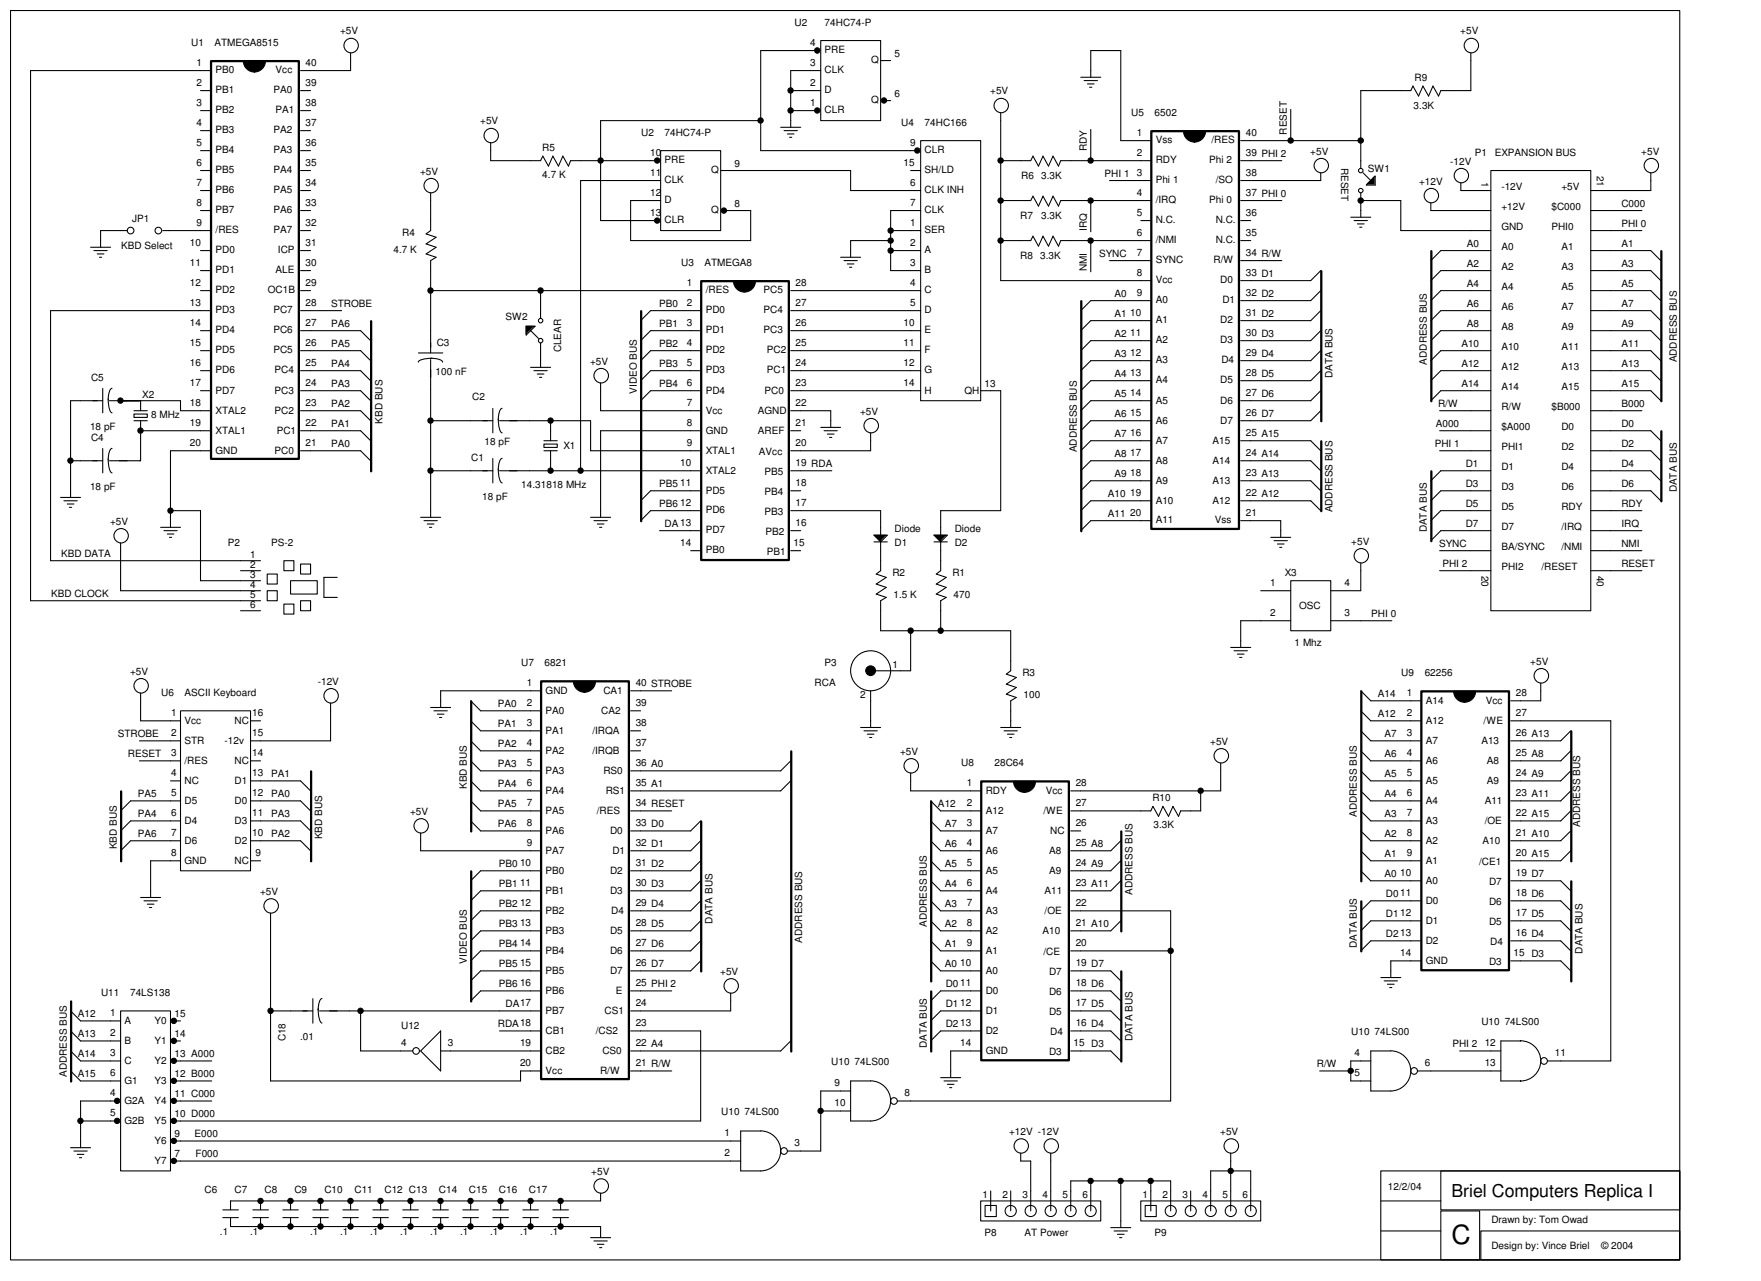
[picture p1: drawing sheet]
<svg xmlns="http://www.w3.org/2000/svg" width="559mm" height="406mm" viewBox="0 0 559 406" stroke-linecap="round" stroke-linejoin="round" font-family="sans-serif">
<defs><g id="words">
<text font-size="8.5" x="460.5" y="394.6">C</text>
<text font-size="5.6" x="460.5" y="379.8">Briel Computers Replica I</text>
<g font-size="3.2">
<text x="107.9" y="10.9">+5V</text>
<text x="252.1" y="8.1">U2</text>
<text x="261.7" y="8.1">74HC74-P</text>
<text x="463.4" y="10.9">+5V</text>
<text x="60.7" y="14.5">U1</text>
<text x="68.1" y="14.5">ATMEGA8515</text>
<text x="257.1" y="14.5">4</text>
<text x="261.7" y="16.9">PRE</text>
<text x="283.9" y="18">5</text>
<text x="62.4" y="20.8">1</text>
<text x="68.4" y="23.3">PB0</text>
<text x="87.5" y="23.3">Vcc</text>
<text x="97" y="20.8">40</text>
<text x="257.1" y="20.8">3</text>
<text x="261.7" y="23.3">CLK</text>
<text x="276.5" y="20.1">Q</text>
<text x="62.4" y="27.1">2</text>
<text x="68.4" y="29.6">PB1</text>
<text x="86.7" y="29.6">PA0</text>
<text x="97" y="27.1">39</text>
<text x="257.1" y="27.1">2</text>
<text x="261.7" y="29.6">D</text>
<text x="314.2" y="30">+5V</text>
<text x="448.9" y="25.7">R9</text>
<text x="62.4" y="33.5">3</text>
<text x="68.4" y="36">PB2</text>
<text x="87.5" y="36">PA1</text>
<text x="97" y="33.5">38</text>
<text x="257.1" y="33.5">1</text>
<text x="261.7" y="36">CLR</text>
<text x="276.5" y="32.8">Q</text>
<text x="283.9" y="30.7">6</text>
<text x="448.6" y="34.5">3.3K</text>
<text x="62.4" y="39.8">4</text>
<text x="97" y="39.8">37</text>
<text x="152.4" y="39.5">+5V</text>
<text x="286" y="39.8">U4</text>
<text x="293.4" y="39.8">74HC166</text>
<text x="359" y="36.7">U5</text>
<text x="366.4" y="36.7">6502</text>
<text x="62.4" y="46.2">5</text>
<text x="68.4" y="42.3">PB3</text>
<text x="86.7" y="42.3">PA2</text>
<text x="97" y="46.2">36</text>
<text x="172.1" y="48">R5</text>
<text x="203.5" y="43">U2</text>
<text x="210.9" y="43">74HC74-P</text>
<text x="288.8" y="46.2">9</text>
<text x="344.9" y="48" transform="rotate(-90 344.9 48)">RDY</text>
<text x="360.8" y="43">1</text>
<text x="366.7" y="45.5">Vss</text>
<text x="384.4" y="45.5">/RES</text>
<text x="395.3" y="43">40</text>
<text x="408.3" y="42.7" transform="rotate(-90 408.3 42.7)">RESET</text>
<text x="62.4" y="52.5">6</text>
<text x="68.4" y="48.7">PB4</text>
<text x="86.7" y="48.7">PA3</text>
<text x="97" y="52.5">35</text>
<text x="206.3" y="49.4">10</text>
<text x="210.9" y="51.9">PRE</text>
<text x="233.1" y="52.9">9</text>
<text x="286.7" y="52.5">15</text>
<text x="293.4" y="48.7">CLR</text>
<text x="360.8" y="49.4">2</text>
<text x="366.7" y="51.9">RDY</text>
<text x="383.7" y="51.9">Phi 2</text>
<text x="395.3" y="49.4">39 PHI 2</text>
<text x="415.8" y="49">+5V</text>
<text x="425.6" y="53.3" transform="rotate(90 425.6 53.3)">RESET</text>
<text x="460.2" y="52.2">-12V</text>
<text x="468" y="49.4">P1</text>
<text x="474.3" y="49.4">EXPANSION BUS</text>
<text x="520.8" y="49">+5V</text>
<text x="62.4" y="58.9">7</text>
<text x="68.4" y="55">PB5</text>
<text x="86.7" y="55">PA4</text>
<text x="97" y="58.9">34</text>
<text x="133.3" y="55.4">+5V</text>
<text x="172.1" y="56.4">4.7 K</text>
<text x="206.3" y="55.7">11</text>
<text x="210.9" y="58.2">CLK</text>
<text x="225.7" y="55">Q</text>
<text x="288.8" y="58.9">6</text>
<text x="293.4" y="55">SH/LD</text>
<text x="324.1" y="56.8">R6</text>
<text x="330.4" y="56.8">3.3K</text>
<text x="350.5" y="56.1">PHI 1</text>
<text x="360.8" y="55.7">3</text>
<text x="366.7" y="58.2">Phi 1</text>
<text x="385.8" y="58.2">/SO</text>
<text x="395.3" y="55.7">38</text>
<text x="434.1" y="54.7">SW1</text>
<text x="450.3" y="58.5">+12V</text>
<text x="470.1" y="57.8" transform="rotate(90 470.1 57.8)">1</text>
<text x="506.7" y="55.7" transform="rotate(90 506.7 55.7)">21</text>
<text x="62.4" y="65.2">8</text>
<text x="68.4" y="61.3">PB6</text>
<text x="86.7" y="61.3">PA5</text>
<text x="97" y="65.2">33</text>
<text x="206.3" y="62.1">12</text>
<text x="210.9" y="64.5">D</text>
<text x="233.1" y="65.6">8</text>
<text x="288.8" y="65.2">7</text>
<text x="293.4" y="61.3">CLK INH</text>
<text x="360.8" y="62.1">4</text>
<text x="366.7" y="64.5">/IRQ</text>
<text x="383.7" y="64.5">Phi 0</text>
<text x="395.3" y="62.1">37 PHI 0</text>
<text x="476.4" y="60.3">-12V</text>
<text x="495.5" y="60.3">+5V</text>
<text x="514.5" y="65.6">C000</text>
<text x="42" y="70.5">JP1</text>
<text x="62.4" y="71.6">9</text>
<text x="68.4" y="67.7">PB7</text>
<text x="86.7" y="67.7">PA6</text>
<text x="97" y="71.6">32</text>
<text x="206.3" y="68.4">13</text>
<text x="210.9" y="70.9">CLR</text>
<text x="225.7" y="67.7">Q</text>
<text x="288.8" y="71.6">1</text>
<text x="293.4" y="67.7">CLK</text>
<text x="323.7" y="69.5">R7</text>
<text x="330.4" y="69.5">3.3K</text>
<text x="360.8" y="68.4">5</text>
<text x="366.7" y="70.9">N.C.</text>
<text x="385.8" y="70.9">N.C.</text>
<text x="395.3" y="68.4">36</text>
<text x="476.4" y="66.6">+12V</text>
<text x="492.3" y="66.6">$C000</text>
<text x="514.5" y="71.9">PHI 0</text>
<text x="60.3" y="77.9">10</text>
<text x="68.4" y="74">/RES</text>
<text x="86.7" y="74">PA7</text>
<text x="97" y="77.9">31</text>
<text x="127.6" y="74.8">R4</text>
<text x="288.8" y="77.9">2</text>
<text x="293.4" y="74">SER</text>
<text x="344.9" y="73.4" transform="rotate(-90 344.9 73.4)">IRQ</text>
<text x="360.8" y="74.8">6</text>
<text x="366.7" y="77.2">/NMI</text>
<text x="385.8" y="77.2">N.C.</text>
<text x="395.3" y="74.8">35</text>
<text x="476.4" y="73">GND</text>
<text x="492.3" y="73">PHI0</text>
<text x="38.4" y="79">KBD Select</text>
<text x="68.4" y="80.4">PD0</text>
<text x="88.2" y="80.4">ICP</text>
<text x="124.8" y="80.4">4.7 K</text>
<text x="293.4" y="80.4">A</text>
<text x="323.7" y="82.2">R8</text>
<text x="330.1" y="82.2">3.3K</text>
<text x="348.7" y="81.4">SYNC</text>
<text x="360.8" y="81.1">7</text>
<text x="366.7" y="83.6">SYNC</text>
<text x="385.1" y="83.6">R/W</text>
<text x="395.3" y="81.1">34 R/W</text>
<text x="465.5" y="78.3">A0</text>
<text x="476.4" y="79.3">A0</text>
<text x="495.5" y="79.3">A1</text>
<text x="514.5" y="78.3">A1</text>
<text x="60.3" y="84.3">11</text>
<text x="68.4" y="86.7">PD1</text>
<text x="87.5" y="86.7">ALE</text>
<text x="97" y="84.3">30</text>
<text x="216.2" y="84.3">U3</text>
<text x="223.6" y="84.3">ATMEGA8</text>
<text x="288.8" y="84.3">3</text>
<text x="293.4" y="86.7">B</text>
<text x="344.9" y="86.1" transform="rotate(-90 344.9 86.1)">NMI</text>
<text x="360.8" y="87.5">8</text>
<text x="366.7" y="89.9">Vcc</text>
<text x="387.2" y="89.9">D0</text>
<text x="395.3" y="87.5">33 D1</text>
<text x="465.5" y="84.6">A2</text>
<text x="476.4" y="85.7">A2</text>
<text x="495.5" y="85.7">A3</text>
<text x="514.5" y="84.6">A3</text>
<text x="60.3" y="90.6">12</text>
<text x="68.4" y="93.1">PD2</text>
<text x="85" y="93.1">OC1B</text>
<text x="97" y="90.6">29</text>
<text x="217.9" y="90.6">1</text>
<text x="223.9" y="93.1">/RES</text>
<text x="242.3" y="93.1">PC5</text>
<text x="252.5" y="90.6">28</text>
<text x="288.8" y="90.6">4</text>
<text x="293.4" y="93.1">C</text>
<text x="353.7" y="94.1">A0</text>
<text x="360.8" y="93.8">9</text>
<text x="395.3" y="93.8">32 D2</text>
<text x="465.5" y="91">A4</text>
<text x="476.4" y="92">A4</text>
<text x="495.5" y="92">A5</text>
<text x="514.5" y="91">A5</text>
<text x="60.3" y="97">13</text>
<text x="68.4" y="99.4">PD3</text>
<text x="86.7" y="99.4">PC7</text>
<text x="97" y="97">28</text>
<text x="105.1" y="97.3">STROBE</text>
<text x="160.4" y="101.6">SW2</text>
<text x="209.1" y="97.3">PB0</text>
<text x="217.9" y="97">2</text>
<text x="223.9" y="99.4">PD0</text>
<text x="242.3" y="99.4">PC4</text>
<text x="252.5" y="97">27</text>
<text x="288.8" y="97">5</text>
<text x="293.4" y="99.4">D</text>
<text x="353.7" y="100.5">A1</text>
<text x="358.6" y="100.2">10</text>
<text x="366.7" y="96.3">A0</text>
<text x="387.9" y="96.3">D1</text>
<text x="395.3" y="100.2">31 D2</text>
<text x="465.5" y="97.3">A6</text>
<text x="476.4" y="98.4">A6</text>
<text x="495.5" y="98.4">A7</text>
<text x="514.5" y="97.3">A7</text>
<text x="60.3" y="103.3">14</text>
<text x="68.4" y="105.8">PD4</text>
<text x="86.7" y="105.8">PC6</text>
<text x="97" y="103.3">27</text>
<text x="105.1" y="103.7">PA6</text>
<text x="209.1" y="103.7">PB1</text>
<text x="217.9" y="103.3">3</text>
<text x="223.9" y="105.8">PD1</text>
<text x="242.3" y="105.8">PC3</text>
<text x="252.5" y="103.3">26</text>
<text x="286.7" y="103.3">10</text>
<text x="293.4" y="105.8">E</text>
<text x="353.7" y="106.8">A2</text>
<text x="358.6" y="106.5">11</text>
<text x="366.7" y="102.6">A1</text>
<text x="387.2" y="102.6">D2</text>
<text x="395.3" y="106.5">30 D3</text>
<text x="465.5" y="103.7">A8</text>
<text x="476.4" y="104.7">A8</text>
<text x="495.5" y="104.7">A9</text>
<text x="514.5" y="103.7">A9</text>
<text x="60.3" y="109.7">15</text>
<text x="68.4" y="112.1">PD5</text>
<text x="86.7" y="112.1">PC5</text>
<text x="97" y="109.7">26</text>
<text x="105.1" y="110">PA5</text>
<text x="138.6" y="109.7">C3</text>
<text x="178.1" y="111.8" transform="rotate(-90 178.1 111.8)">CLEAR</text>
<text x="209.1" y="110">PB2</text>
<text x="217.9" y="109.7">4</text>
<text x="223.9" y="112.1">PD2</text>
<text x="243.3" y="112.1">PC2</text>
<text x="252.5" y="109.7">25</text>
<text x="286.7" y="109.7">11</text>
<text x="293.4" y="112.1">F</text>
<text x="353.7" y="113.2">A3</text>
<text x="358.6" y="112.9">12</text>
<text x="366.7" y="109">A2</text>
<text x="387.2" y="109">D3</text>
<text x="395.3" y="112.9">29 D4</text>
<text x="463.7" y="110">A10</text>
<text x="476.4" y="111.1">A10</text>
<text x="495.5" y="111.1">A11</text>
<text x="514.5" y="110">A11</text>
<text x="60.3" y="116">16</text>
<text x="68.4" y="118.5">PD6</text>
<text x="87.1" y="118.5">PC4</text>
<text x="97" y="116">25</text>
<text x="105.1" y="116.4">PA4</text>
<text x="138.2" y="118.8">100 nF</text>
<text x="187.2" y="115.7">+5V</text>
<text x="209.1" y="116.4">PB3</text>
<text x="217.9" y="116">5</text>
<text x="223.9" y="118.5">PD3</text>
<text x="243.3" y="118.5">PC1</text>
<text x="252.5" y="116">24</text>
<text x="286.7" y="116">12</text>
<text x="293.4" y="118.5">G</text>
<text x="353.7" y="119.5">A4</text>
<text x="358.6" y="119.2">13</text>
<text x="366.7" y="115.3">A3</text>
<text x="387.6" y="115.3">D4</text>
<text x="395.3" y="119.2">28 D5</text>
<text x="422.8" y="119.9" transform="rotate(-90 422.8 119.9)">DATA BUS</text>
<text x="452.8" y="115.7" transform="rotate(-90 452.8 115.7)">ADDRESS BUS</text>
<text x="463.7" y="116.4">A12</text>
<text x="476.4" y="117.4">A12</text>
<text x="495.5" y="117.4">A13</text>
<text x="514.5" y="116.4">A13</text>
<text x="532.1" y="115" transform="rotate(-90 532.1 115)">ADDRESS BUS</text>
<text x="28.9" y="120.9">C5</text>
<text x="60.3" y="122.4">17</text>
<text x="68.4" y="124.8">PD7</text>
<text x="87.1" y="124.8">PC3</text>
<text x="97" y="122.4">24</text>
<text x="105.1" y="122.7">PA3</text>
<text x="202.1" y="124.8" transform="rotate(-90 202.1 124.8)">VIDEO BUS</text>
<text x="209.1" y="122.7">PB4</text>
<text x="217.9" y="122.4">6</text>
<text x="223.9" y="124.8">PD4</text>
<text x="242.6" y="124.8">PC0</text>
<text x="252.5" y="122.4">23</text>
<text x="286.7" y="122.4">14</text>
<text x="293.4" y="124.8">H</text>
<text x="306.1" y="124.8">QH</text>
<text x="312.4" y="122.7">13</text>
<text x="353.7" y="125.9">A5</text>
<text x="358.6" y="125.6">14</text>
<text x="366.7" y="121.7">A4</text>
<text x="387.2" y="121.7">D5</text>
<text x="395.3" y="125.6">27 D6</text>
<text x="463.7" y="122.7">A14</text>
<text x="476.4" y="123.8">A14</text>
<text x="495.5" y="123.8">A15</text>
<text x="514.5" y="122.7">A15</text>
<text x="45.1" y="126.2">X2</text>
<text x="60.3" y="128.7">18</text>
<text x="68.4" y="131.2">XTAL2</text>
<text x="87.1" y="131.2">PC2</text>
<text x="97" y="128.7">23</text>
<text x="105.1" y="129.1">PA2</text>
<text x="149.9" y="127">C2</text>
<text x="217.9" y="128.7">7</text>
<text x="223.9" y="131.2">Vcc</text>
<text x="240.5" y="131.2">AGND</text>
<text x="252.5" y="128.7">22</text>
<text x="272.9" y="131.5">+5V</text>
<text x="358.6" y="131.9">15</text>
<text x="366.7" y="128">A5</text>
<text x="387.2" y="128">D6</text>
<text x="395.3" y="131.9">26 D7</text>
<text x="456.3" y="129.1">R/W</text>
<text x="476.4" y="130.1">R/W</text>
<text x="492.3" y="130.1">$B000</text>
<text x="514.5" y="129.1">B000</text>
<text x="28.6" y="136.5">18 pF</text>
<text x="48" y="132.6">8 MHz</text>
<text x="60.3" y="135">19</text>
<text x="68.4" y="137.5">XTAL1</text>
<text x="87.8" y="137.5">PC1</text>
<text x="97" y="135">22</text>
<text x="105.1" y="135.4">PA1</text>
<text x="121.3" y="134.4" transform="rotate(-90 121.3 134.4)">KBD BUS</text>
<text x="217.9" y="135">8</text>
<text x="223.9" y="137.5">GND</text>
<text x="240.5" y="137.5">AREF</text>
<text x="252.5" y="135">21</text>
<text x="353.7" y="132.2">A6</text>
<text x="366.7" y="134.4">A6</text>
<text x="387.2" y="134.4">D7</text>
<text x="455.6" y="135.4">A000</text>
<text x="476.4" y="136.5">$A000</text>
<text x="495.5" y="136.5">D0</text>
<text x="514.5" y="135.4">D0</text>
<text x="28.9" y="140">C4</text>
<text x="60.3" y="141.4">20</text>
<text x="68.4" y="143.9">GND</text>
<text x="87.1" y="143.9">PC0</text>
<text x="97" y="141.4">21</text>
<text x="105.1" y="141.8">PA0</text>
<text x="153.8" y="141.1">18 pF</text>
<text x="178.8" y="142.5">X1</text>
<text x="217.9" y="141.4">9</text>
<text x="223.9" y="143.9">XTAL1</text>
<text x="252.5" y="141.4">20</text>
<text x="341.7" y="143.5" transform="rotate(-90 341.7 143.5)">ADDRESS BUS</text>
<text x="353.7" y="138.6">A7</text>
<text x="358.6" y="138.2">16</text>
<text x="366.7" y="140.7">A7</text>
<text x="384.7" y="140.7">A15</text>
<text x="395.3" y="138.2">25 A15</text>
<text x="455.2" y="141.8">PHI 1</text>
<text x="476.4" y="142.8">PHI1</text>
<text x="495.5" y="142.8">D2</text>
<text x="514.5" y="141.8">D2</text>
<text x="149.5" y="146.3">C1</text>
<text x="215.8" y="147.7">10</text>
<text x="240.8" y="144.2">AVcc</text>
<text x="252.5" y="147.7">19 RDA</text>
<text x="353.7" y="144.9">A8</text>
<text x="358.6" y="144.6">17</text>
<text x="366.7" y="147.1">A8</text>
<text x="384.7" y="147.1">A14</text>
<text x="395.3" y="144.6">24 A14</text>
<text x="465.1" y="148.1">D1</text>
<text x="476.4" y="149.2">D1</text>
<text x="495.5" y="149.2">D4</text>
<text x="514.5" y="148.1">D4</text>
<text x="28.6" y="155.5">18 pF</text>
<text x="165.4" y="154.8">14.31818 MHz</text>
<text x="209.1" y="154.5">PB5</text>
<text x="215.8" y="154.1">11</text>
<text x="223.9" y="150.2">XTAL2</text>
<text x="242.6" y="150.6">PB5</text>
<text x="252.5" y="154.1">18</text>
<text x="353.7" y="151.3">A9</text>
<text x="358.6" y="150.9">18</text>
<text x="366.7" y="153.4">A9</text>
<text x="384.7" y="153.4">A13</text>
<text x="395.3" y="150.9">23 A13</text>
<text x="465.1" y="154.5">D3</text>
<text x="476.4" y="155.5">D3</text>
<text x="495.5" y="155.5">D6</text>
<text x="514.5" y="154.5">D6</text>
<text x="153" y="158.7">18 pF</text>
<text x="209.1" y="160.8">PB6</text>
<text x="215.8" y="160.4">12</text>
<text x="223.9" y="156.6">PD5</text>
<text x="242.6" y="156.9">PB4</text>
<text x="252.5" y="160.4">17</text>
<text x="351.6" y="157.6">A10</text>
<text x="358.6" y="157.3">19</text>
<text x="366.7" y="159.8">A10</text>
<text x="384.7" y="159.8">A12</text>
<text x="395.3" y="157.3">22 A12</text>
<text x="465.1" y="160.8">D5</text>
<text x="476.4" y="161.9">D5</text>
<text x="495.5" y="161.9">RDY</text>
<text x="514.5" y="160.8">RDY</text>
<text x="532.1" y="156.2" transform="rotate(-90 532.1 156.2)">DATA BUS</text>
<text x="34.9" y="166.4">+5V</text>
<text x="210.9" y="167.1">DA 13</text>
<text x="223.9" y="162.9">PD6</text>
<text x="242.6" y="163.3">PB3</text>
<text x="252.5" y="166.8">16</text>
<text x="351.6" y="164">A11</text>
<text x="358.6" y="163.6">20</text>
<text x="366.7" y="166.1">A11</text>
<text x="385.4" y="166.1">Vss</text>
<text x="395.3" y="163.6">21</text>
<text x="422.8" y="162.6" transform="rotate(-90 422.8 162.6)">ADDRESS BUS</text>
<text x="465.1" y="167.1">D7</text>
<text x="514.5" y="167.1">IRQ</text>
<text x="72.3" y="173.1">P2</text>
<text x="86.1" y="173.1">PS-2</text>
<text x="215.8" y="173.1">14</text>
<text x="223.9" y="169.2">PD7</text>
<text x="242.9" y="169.6">PB2</text>
<text x="251.8" y="173.1">15</text>
<text x="283.9" y="168.9">Diode</text>
<text x="283.9" y="173.1">D1</text>
<text x="302.9" y="168.9">Diode</text>
<text x="302.9" y="173.1">D2</text>
<text x="428.8" y="172.8">+5V</text>
<text x="452.8" y="168.9" transform="rotate(-90 452.8 168.9)">DATA BUS</text>
<text x="456.6" y="173.5">SYNC</text>
<text x="476.4" y="168.2">D7</text>
<text x="495.5" y="168.2">/IRQ</text>
<text x="514.5" y="173.5">NMI</text>
<text x="19.4" y="176.7">KBD DATA</text>
<text x="79.3" y="177">1</text>
<text x="223.9" y="175.6">PB0</text>
<text x="243.3" y="176">PB1</text>
<text x="457.7" y="179.8">PHI 2</text>
<text x="476.4" y="174.5">BA/SYNC</text>
<text x="495.5" y="174.5">/NMI</text>
<text x="514.5" y="179.8">RESET</text>
<text x="79.3" y="180.2">2</text>
<text x="79.3" y="183.4">3</text>
<text x="283.2" y="182.7">R2</text>
<text x="302.2" y="182.7">R1</text>
<text x="403.1" y="185.8">1</text>
<text x="407.7" y="182.7">X3</text>
<text x="426.7" y="185.8">4</text>
<text x="470.1" y="182.7" transform="rotate(90 470.1 182.7)">20</text>
<text x="476.4" y="180.9">PHI2</text>
<text x="489.1" y="180.9">/RESET</text>
<text x="506.7" y="182.7" transform="rotate(90 506.7 182.7)">40</text>
<text x="16.2" y="189.4">KBD CLOCK</text>
<text x="79.3" y="186.6">4</text>
<text x="79.3" y="189.7">5</text>
<text x="283.5" y="189.7">1.5 K</text>
<text x="302.6" y="189.7">470</text>
<text x="79.3" y="192.9">6</text>
<text x="403.1" y="195.4">2</text>
<text x="412.2" y="193.3">OSC</text>
<text x="426.7" y="195.4">3</text>
<text x="435.1" y="195.7">PHI 0</text>
<text x="410.8" y="204.9">1 Mhz</text>
<text x="41.3" y="214">+5V</text>
<text x="165.4" y="211.2">U7</text>
<text x="172.8" y="211.2">6821</text>
<text x="261.7" y="211.2">P3</text>
<text x="283.2" y="211.9">1</text>
<text x="324.4" y="214.4">R3</text>
<text x="444.7" y="214.4">U9</text>
<text x="452.1" y="214.4">62256</text>
<text x="485.6" y="210.9">+5V</text>
<text x="51.1" y="220.8">U6</text>
<text x="58.5" y="220.8">ASCII Keyboard</text>
<text x="100.8" y="217.2">-12V</text>
<text x="167.1" y="217.6">1</text>
<text x="173.1" y="220">GND</text>
<text x="191.5" y="220">CA1</text>
<text x="201.7" y="217.6">40 STROBE</text>
<text x="258.5" y="217.6">RCA</text>
<text x="272.9" y="221.4">2</text>
<text x="324.8" y="221.4">100</text>
<text x="437.3" y="221.1">A14</text>
<text x="446.4" y="220.8">1</text>
<text x="481" y="220.8">28</text>
<text x="54.3" y="227.1">1</text>
<text x="80.1" y="227.1">16</text>
<text x="158" y="224.3">PA0</text>
<text x="167.1" y="223.9">2</text>
<text x="173.1" y="226.4">PA0</text>
<text x="190.8" y="226.4">CA2</text>
<text x="201.7" y="223.9">39</text>
<text x="437.3" y="227.5">A12</text>
<text x="446.4" y="227.1">2</text>
<text x="452.4" y="223.2">A14</text>
<text x="471.5" y="223.2">Vcc</text>
<text x="481" y="227.1">27</text>
<text x="37.4" y="233.8">STROBE</text>
<text x="54.3" y="233.4">2</text>
<text x="58.5" y="229.6">Vcc</text>
<text x="74.4" y="229.6">NC</text>
<text x="80.1" y="233.4">15</text>
<text x="158" y="230.6">PA1</text>
<text x="167.1" y="230.3">3</text>
<text x="173.1" y="232.7">PA1</text>
<text x="188" y="232.7">/IRQA</text>
<text x="201.7" y="230.3">38</text>
<text x="439.4" y="233.8">A7</text>
<text x="446.4" y="233.4">3</text>
<text x="452.4" y="229.6">A12</text>
<text x="470.8" y="229.6">/WE</text>
<text x="481" y="233.4">26 A13</text>
<text x="54.3" y="239.8">3</text>
<text x="58.5" y="235.9">STR</text>
<text x="71.2" y="235.9">-12v</text>
<text x="80.1" y="239.8">14</text>
<text x="158" y="237">PA2</text>
<text x="167.1" y="236.6">4</text>
<text x="173.1" y="239.1">PA2</text>
<text x="188" y="239.1">/IRQB</text>
<text x="201.7" y="236.6">37</text>
<text x="285.6" y="239.4">+5V</text>
<text x="384" y="236.3">+5V</text>
<text x="446.4" y="239.8">4</text>
<text x="452.4" y="235.9">A7</text>
<text x="470.1" y="235.9">A13</text>
<text x="481" y="239.8">25 A8</text>
<text x="40.6" y="240.2">RESET</text>
<text x="58.5" y="242.3">/RES</text>
<text x="74.4" y="242.3">NC</text>
<text x="158" y="243.3">PA3</text>
<text x="167.1" y="243">5</text>
<text x="173.1" y="245.4">PA3</text>
<text x="191.5" y="245.4">RS0</text>
<text x="201.7" y="243">36 A0</text>
<text x="305" y="243">U8</text>
<text x="315.6" y="243">28C64</text>
<text x="439.4" y="240.2">A6</text>
<text x="452.4" y="242.3">A6</text>
<text x="471.8" y="242.3">A8</text>
<text x="54.3" y="246.1">4</text>
<text x="58.5" y="248.6">NC</text>
<text x="74.4" y="248.6">D1</text>
<text x="80.1" y="246.1">13</text>
<text x="86.1" y="246.5">PA1</text>
<text x="148.1" y="250.4" transform="rotate(-90 148.1 250.4)">KBD BUS</text>
<text x="158" y="249.7">PA4</text>
<text x="167.1" y="249.3">6</text>
<text x="173.1" y="251.8">PA4</text>
<text x="192.2" y="251.8">RS1</text>
<text x="201.7" y="249.3">35 A1</text>
<text x="306.8" y="249.3">1</text>
<text x="312.8" y="251.8">RDY</text>
<text x="331.8" y="251.8">Vcc</text>
<text x="341.3" y="249.3">28</text>
<text x="439.4" y="246.5">A5</text>
<text x="446.4" y="246.1">5</text>
<text x="452.4" y="248.6">A5</text>
<text x="471.8" y="248.6">A9</text>
<text x="481" y="246.1">24 A9</text>
<text x="43.7" y="252.9">PA5</text>
<text x="54.3" y="252.5">5</text>
<text x="58.5" y="255">D5</text>
<text x="74.4" y="255">D0</text>
<text x="80.1" y="252.5">12</text>
<text x="86.1" y="252.9">PA0</text>
<text x="158" y="256">PA5</text>
<text x="167.1" y="255.7">7</text>
<text x="201.7" y="255.7">34 RESET</text>
<text x="297.6" y="256">A12</text>
<text x="306.8" y="255.7">2</text>
<text x="341.3" y="255.7">27</text>
<text x="365.7" y="254.3">R10</text>
<text x="439.4" y="252.9">A4</text>
<text x="446.4" y="252.5">6</text>
<text x="452.4" y="255">A4</text>
<text x="471.1" y="255">A11</text>
<text x="481" y="252.5">23 A11</text>
<text x="43.7" y="259.2">PA4</text>
<text x="54.3" y="258.8">6</text>
<text x="58.5" y="261.3">D4</text>
<text x="74.4" y="261.3">D3</text>
<text x="80.1" y="258.8">11</text>
<text x="86.1" y="259.2">PA3</text>
<text x="130.1" y="258.5">+5V</text>
<text x="158" y="262.4">PA6</text>
<text x="167.1" y="262">8</text>
<text x="173.1" y="258.1">PA5</text>
<text x="189.4" y="258.1">/RES</text>
<text x="201.7" y="262">33 D0</text>
<text x="299.8" y="262.4">A7</text>
<text x="306.8" y="262">3</text>
<text x="312.8" y="258.2">A12</text>
<text x="331.1" y="258.2">/WE</text>
<text x="341.3" y="262">26</text>
<text x="366.1" y="262.7">3.3K</text>
<text x="430.6" y="259.2" transform="rotate(-90 430.6 259.2)">ADDRESS BUS</text>
<text x="439.4" y="259.2">A3</text>
<text x="446.4" y="258.8">7</text>
<text x="452.4" y="261.3">A3</text>
<text x="471.1" y="261.3">/OE</text>
<text x="481" y="258.8">22 A15</text>
<text x="501.4" y="262.4" transform="rotate(-90 501.4 262.4)">ADDRESS BUS</text>
<text x="37" y="269.4" transform="rotate(-90 37 269.4)">KBD BUS</text>
<text x="43.7" y="265.6">PA6</text>
<text x="54.3" y="265.2">7</text>
<text x="58.5" y="267.7">D6</text>
<text x="74.4" y="267.7">D2</text>
<text x="80.1" y="265.2">10</text>
<text x="86.1" y="265.6">PA2</text>
<text x="102.3" y="266.2" transform="rotate(-90 102.3 266.2)">KBD BUS</text>
<text x="167.1" y="268.4">9</text>
<text x="173.1" y="264.5">PA6</text>
<text x="193.6" y="264.5">D0</text>
<text x="201.7" y="268.4">32 D1</text>
<text x="299.8" y="268.7">A6</text>
<text x="306.8" y="268.4">4</text>
<text x="312.8" y="264.5">A7</text>
<text x="333.2" y="264.5">NC</text>
<text x="341.3" y="268.4">25 A8</text>
<text x="439.4" y="265.6">A2</text>
<text x="446.4" y="265.2">8</text>
<text x="452.4" y="267.7">A2</text>
<text x="470.4" y="267.7">A10</text>
<text x="481" y="265.2">21 A10</text>
<text x="54.3" y="271.5">8</text>
<text x="58.5" y="274">GND</text>
<text x="74.4" y="274">NC</text>
<text x="81.1" y="271.5">9</text>
<text x="158.3" y="275">PB0</text>
<text x="165" y="274.7">10</text>
<text x="173.1" y="270.8">PA7</text>
<text x="194.3" y="270.8">D1</text>
<text x="201.7" y="274.7">31 D2</text>
<text x="299.8" y="275">A5</text>
<text x="306.8" y="274.7">5</text>
<text x="312.8" y="270.8">A6</text>
<text x="332.9" y="270.8">A8</text>
<text x="341.3" y="274.7">24 A9</text>
<text x="439.4" y="271.9">A1</text>
<text x="446.4" y="271.5">9</text>
<text x="452.4" y="274">A1</text>
<text x="469.3" y="274.4">/CE1</text>
<text x="481" y="271.5">20 A15</text>
<text x="158.3" y="281.4">PB1</text>
<text x="165" y="281.1">11</text>
<text x="173.1" y="277.2">PB0</text>
<text x="193.6" y="277.2">D2</text>
<text x="201.7" y="281.1">30 D3</text>
<text x="299.8" y="281.4">A4</text>
<text x="306.8" y="281.1">6</text>
<text x="312.8" y="277.2">A5</text>
<text x="332.9" y="277.2">A9</text>
<text x="341.3" y="281.1">23 A11</text>
<text x="439.4" y="278.2">A0</text>
<text x="444.3" y="277.9">10</text>
<text x="452.4" y="280.3">A0</text>
<text x="472.5" y="280.7">D7</text>
<text x="481" y="277.9">19 D7</text>
<text x="82.5" y="283.9">+5V</text>
<text x="158.3" y="287.7">PB2</text>
<text x="165" y="287.4">12</text>
<text x="173.1" y="283.5">PB1</text>
<text x="193.6" y="283.5">D3</text>
<text x="201.7" y="287.4">29 D4</text>
<text x="299.8" y="287.7">A3</text>
<text x="306.8" y="287.4">7</text>
<text x="312.8" y="283.5">A4</text>
<text x="331.5" y="283.5">A11</text>
<text x="341.3" y="287.4">22</text>
<text x="359.3" y="283.9" transform="rotate(-90 359.3 283.9)">ADDRESS BUS</text>
<text x="439.8" y="284.6">D011</text>
<text x="452.4" y="286.7">D0</text>
<text x="472.5" y="287.1">D6</text>
<text x="481" y="284.2">18 D6</text>
<text x="165" y="293.8">13</text>
<text x="173.1" y="289.9">PB2</text>
<text x="194" y="289.9">D4</text>
<text x="201.7" y="293.8">28 D5</text>
<text x="226.1" y="293" transform="rotate(-90 226.1 293)">DATA BUS</text>
<text x="306.8" y="293.8">8</text>
<text x="312.8" y="289.9">A3</text>
<text x="331.5" y="289.9">/OE</text>
<text x="341.3" y="293.8">21 A10</text>
<text x="439.8" y="290.9">D112</text>
<text x="452.4" y="293">D1</text>
<text x="472.5" y="293.4">D5</text>
<text x="481" y="290.6">17 D5</text>
<text x="158.3" y="294.1">PB3</text>
<text x="173.1" y="296.2">PB3</text>
<text x="193.6" y="296.2">D5</text>
<text x="254.6" y="299" transform="rotate(-90 254.6 299)">ADDRESS BUS</text>
<text x="294.1" y="294.1" transform="rotate(-90 294.1 294.1)">ADDRESS BUS</text>
<text x="299.8" y="294.1">A2</text>
<text x="312.8" y="296.2">A2</text>
<text x="330.8" y="296.2">A10</text>
<text x="439.8" y="297.3">D213</text>
<text x="452.4" y="299.4">D2</text>
<text x="472.9" y="299.8">D4</text>
<text x="481" y="296.9">16 D4</text>
<text x="148.1" y="305.7" transform="rotate(-90 148.1 305.7)">VIDEO BUS</text>
<text x="158.3" y="300.4">PB4</text>
<text x="165" y="300.1">14</text>
<text x="173.1" y="302.6">PB4</text>
<text x="193.6" y="302.6">D6</text>
<text x="201.7" y="300.1">27 D6</text>
<text x="299.8" y="300.4">A1</text>
<text x="306.8" y="300.1">9</text>
<text x="312.8" y="302.6">A1</text>
<text x="331.1" y="302.9">/CE</text>
<text x="341.3" y="300.1">20</text>
<text x="430.6" y="300.8" transform="rotate(-90 430.6 300.8)">DATA BUS</text>
<text x="444.3" y="303.3">14</text>
<text x="452.4" y="305.7">GND</text>
<text x="480.3" y="303.3">15 D3</text>
<text x="502.2" y="302.6" transform="rotate(-90 502.2 302.6)">DATA BUS</text>
<text x="158.3" y="306.8">PB5</text>
<text x="165" y="306.5">15</text>
<text x="173.1" y="308.9">PB5</text>
<text x="193.6" y="308.9">D7</text>
<text x="201.7" y="306.5">26 D7</text>
<text x="228.5" y="309.2">+5V</text>
<text x="299.8" y="306.8">A0</text>
<text x="304.7" y="306.5">10</text>
<text x="312.8" y="308.9">A0</text>
<text x="332.9" y="309.2">D7</text>
<text x="341.3" y="306.5">19 D7</text>
<text x="472.5" y="306.1">D3</text>
<text x="32.1" y="316">U11</text>
<text x="41.3" y="316">74LS138</text>
<text x="158.3" y="313.1">PB6</text>
<text x="165" y="312.8">16</text>
<text x="173.1" y="315.3">PB6</text>
<text x="195.4" y="315.3">E</text>
<text x="201.7" y="312.8">25 PHI 2</text>
<text x="300.1" y="313.1">D011</text>
<text x="312.8" y="315.3">D0</text>
<text x="332.9" y="315.6">D6</text>
<text x="341.3" y="312.8">18 D6</text>
<text x="24.7" y="322.7">A12</text>
<text x="34.9" y="322.3">1</text>
<text x="55.4" y="322.7">15</text>
<text x="160.4" y="319.5">DA17</text>
<text x="173.1" y="321.6">PB7</text>
<text x="191.9" y="321.6">CS1</text>
<text x="201.7" y="319.2">24</text>
<text x="300.1" y="319.5">D112</text>
<text x="312.8" y="321.6">D1</text>
<text x="332.9" y="321.9">D5</text>
<text x="341.3" y="319.2">17 D5</text>
<text x="24.7" y="329">A13</text>
<text x="34.9" y="328.7">2</text>
<text x="39.5" y="324.8">A</text>
<text x="49" y="324.8">Y0</text>
<text x="55.4" y="329">14</text>
<text x="127.3" y="326.6">U12</text>
<text x="158" y="325.8">RDA18</text>
<text x="173.1" y="328">CB1</text>
<text x="189" y="328">/CS2</text>
<text x="201.7" y="325.5">23</text>
<text x="300.1" y="325.8">D213</text>
<text x="312.8" y="328">D2</text>
<text x="333.2" y="328.3">D4</text>
<text x="341.3" y="325.5">16 D4</text>
<text x="428.8" y="328.3">U10</text>
<text x="436.2" y="328.3">74LS00</text>
<text x="470.1" y="325.1">U10</text>
<text x="477.5" y="325.1">74LS00</text>
<text x="24.7" y="335.4">A14</text>
<text x="34.9" y="335">3</text>
<text x="39.5" y="331.1">B</text>
<text x="49" y="331.1">Y1</text>
<text x="55.4" y="335.4">13 A000</text>
<text x="90.6" y="330.4" transform="rotate(-90 90.6 330.4)">C18</text>
<text x="95.2" y="330.1">.01</text>
<text x="127.3" y="331.9">4</text>
<text x="142.1" y="331.9">3</text>
<text x="165" y="331.9">19</text>
<text x="173.1" y="334.3">CB2</text>
<text x="191.1" y="334.3">CS0</text>
<text x="201.7" y="331.9">22 A4</text>
<text x="294.1" y="332.5" transform="rotate(-90 294.1 332.5)">DATA BUS</text>
<text x="304.7" y="331.9">14</text>
<text x="312.8" y="334.3">GND</text>
<text x="332.9" y="334.6">D3</text>
<text x="340.7" y="331.9">15 D3</text>
<text x="359.3" y="330.4" transform="rotate(-90 359.3 330.4)">DATA BUS</text>
<text x="429.9" y="335">4</text>
<text x="460.9" y="332.2">PHI 2</text>
<text x="471.1" y="331.9">12</text>
<text x="493.4" y="335">11</text>
<text x="21.2" y="341.7" transform="rotate(-90 21.2 341.7)">ADDRESS BUS</text>
<text x="24.7" y="341.7">A15</text>
<text x="34.9" y="341.3">6</text>
<text x="39.5" y="337.5">C</text>
<text x="49" y="337.5">Y2</text>
<text x="55.4" y="341.7">12 B000</text>
<text x="165" y="338.2">20</text>
<text x="173.1" y="340.7">Vcc</text>
<text x="190.4" y="340.7">R/W</text>
<text x="201.7" y="338.2">21 R/W</text>
<text x="263.8" y="337.8">U10</text>
<text x="271.2" y="337.8">74LS00</text>
<text x="417.9" y="338.5">R/W</text>
<text x="429.9" y="341.3">5</text>
<text x="452.1" y="338.2">6</text>
<text x="471.1" y="338.2">13</text>
<text x="34.9" y="347.7">4</text>
<text x="39.5" y="343.8">G1</text>
<text x="49" y="343.8">Y3</text>
<text x="264.8" y="344.5">9</text>
<text x="287.1" y="347.7">8</text>
<text x="39.5" y="350.2">G2A</text>
<text x="49" y="350.2">Y4</text>
<text x="55.4" y="348.1">11 C000</text>
<text x="228.9" y="353.7">U10</text>
<text x="236.3" y="353.7">74LS00</text>
<text x="264.8" y="350.9">10</text>
<text x="34.9" y="354">5</text>
<text x="39.5" y="356.5">G2B</text>
<text x="49" y="356.5">Y5</text>
<text x="55.4" y="354.4">10 D000</text>
<text x="49" y="362.9">Y6</text>
<text x="55.4" y="360.8">9</text>
<text x="61.7" y="360.8">E000</text>
<text x="229.9" y="360.4">1</text>
<text x="252.1" y="363.6">3</text>
<text x="320.2" y="360">+12V -12V</text>
<text x="387.2" y="360">+5V</text>
<text x="49" y="369.2">Y7</text>
<text x="55.4" y="367.1">7</text>
<text x="62.1" y="367.1">F000</text>
<text x="229.9" y="366.7">2</text>
<text x="187.6" y="372.7">+5V</text>
<text x="440.4" y="377.7">12/2/04</text>
<text x="64.9" y="378.4">C6</text>
<text x="74.4" y="378.4">C7</text>
<text x="83.9" y="378.4">C8</text>
<text x="93.4" y="378.4">C9</text>
<text x="103" y="378.4">C10</text>
<text x="112.5" y="378.4">C11</text>
<text x="122" y="378.4">C12 C13</text>
<text x="139.3" y="378.4">C14</text>
<text x="148.8" y="378.4">C15</text>
<text x="158.3" y="378.4">C16</text>
<text x="167.9" y="378.4">C17</text>
<text x="311.7" y="380.2">1</text>
<text x="318.1" y="380.2">2</text>
<text x="324.4" y="380.2">3</text>
<text x="330.8" y="380.2">4</text>
<text x="337.1" y="380.2">5</text>
<text x="343.5" y="380.2">6</text>
<text x="362.5" y="380.2">1</text>
<text x="368.9" y="380.2">2</text>
<text x="375.2" y="380.2">3</text>
<text x="381.6" y="380.2">4</text>
<text x="387.9" y="380.2">5</text>
<text x="394.3" y="380.2">6</text>
<text x="473.2" y="387.9">Drawn by: Tom Owad</text>
<text x="69.8" y="391.8">.1</text>
<text x="79.3" y="391.8">.1</text>
<text x="98.4" y="391.8">.1</text>
<text x="107.9" y="391.8">.1</text>
<text x="117.4" y="391.8">.1</text>
<text x="127" y="391.8">.1</text>
<text x="136.5" y="391.8">.1</text>
<text x="146" y="391.8">.1</text>
<text x="155.5" y="391.8">.1</text>
<text x="165" y="391.8">.1</text>
<text x="174.5" y="391.8">.1</text>
<text x="312.4" y="392.1">P8</text>
<text x="325.1" y="392.1">AT Power</text>
<text x="366.4" y="392.1">P9</text>
<text x="473.2" y="396.4">Design by: Vince Briel</text>
<text x="508" y="396.4">© 2004</text>
</g>
</g></defs>
<g fill="none" stroke="#000" stroke-width=".34">
<path d="M3.3 3.3h529.7v396.4h-529.7zM111.3 16.8v5.6h-15.9M258.7 16h-17.3v31.8h49M260.4 12.9h19v25.4h-19zM279.4 19.2h3.2M466.7 16.8v11.9h-9.5l-.7 1.8-1.8-3.2-1.4 3.2-1.8-3.2-1.4 3.2-1.7-3.2-.7 1.4h-15.9v24.7M63.6 28.7h3.2M63.6 35.1h3.2M66.8 22.4h-57.1v168.2h73M95.4 28.7h3.2M95.4 35.1h3.2M241.4 38.3h-50.8v31.7h17.3"/>
<path d="M250.9 28.7h9.5M250.9 35.1h7.8M260.4 22.4h-9.5v18M281.2 31.9h1.4M317.5 35.8v53.2h47.7M342.9 24.5h6.4M344 25.6h4.2M345.1 26.6h2.1M345.7 27.7h.8M346.1 24.5v-8.5h9.5v28.6h9.6M409.6 34.7v9.9M63.6 41.4h3.2"/>
<path d="M63.6 47.8h3.2M63.6 54.1h3.2M95.4 41.4h3.2M95.4 47.8h3.2M95.4 54.1h3.2M155.7 45.3v5.7h15.8l.8-1.5 1.7 3.2 1.4-3.2 1.8 3.2 1.4-3.2 1.8 3.2 .7-1.7h26.8M209.6 47.8h19.1v25.4h-19.1zM209.6 57.3h-25.4v92.1M228.7 54.1h41.2v6.4h22.2M247.7 40.4h6.4M248.8 41.4h4.2M249.9 42.5h2.1"/>
<path d="M250.5 43.6h.7M289 54.1h3.1M292.1 44.6h19.1v82.5h-19.1zM317.5 51h9.6l.7-1.5 1.7 3.2 1.5-3.2 1.7 3.2 1.4-3.2 1.8 3.2 .7-1.7h28.6M346.1 41.1v9.9M352.1 57.3h13.1M393.7 44.6h38.1M393.7 51h13M419.1 54.8v2.5h-25.4M432.5 54.8l3.2 3.2M436.4 55.9v2.8h-2.8zM463.5 58v2.5h9.6"/>
<path d="M473.1 54.1h31.7v139.7h-31.7zM523.8 54.8v5.7h-19M28.7 78.4h6.4M29.8 79.5h4.2M40.4 73.2h-8.5v5.2M51.6 73.2h15.2M63.6 79.5h3.2M63.6 60.5h3.2M63.6 66.8h3.2M95.4 79.5h3.2M95.4 60.5h3.2M95.4 66.8h3.2"/>
<path d="M95.4 73.2h3.2M136.7 61.2v12l-1.5 1 3.2 1.1-3.2 2.1 3.2 1-3.2 2.2 3.2 1-1.7 1.1v29.3M209.6 63.6h-9.5v12.7h38.1v-9.5h-7.8M282.6 76.3h-12.7v5.3M282.6 79.5h9.5M282.6 73.2h9.5M292.1 66.8h-9.5v19.1h9.5M317.5 63.6h9.6l.7-1.4 1.7 3.2 1.5-3.2 1.7 3.2 1.4-3.2 1.8 3.2 .7-1.8h28.6M317.5 76.3h9.6l.7-1.4 1.7 3.2 1.5-3.2 1.7 3.2 1.4-3.2 1.8 3.2 .7-1.8h28.6M346.1 63.6v9.9M346.1 76.3v9.9M362 70h3.2"/>
<path d="M393.7 70h3.2M393.7 63.6h13M393.7 76.3h3.2M428.6 68.9h6.4M429.7 70h4.2M430.7 71h2.2M431.5 72.1h.6M431.8 61.2v7.7M431.8 63.6h12.7v9.6h28.6M454 64.3v2.5h19.1M473.1 79.5h-15.9l-3.2 3.2M504.8 79.5h19l3.2 3.2"/>
<path d="M504.8 66.8h16.2M504.8 73.2h16.2M30.9 80.6h2.1M31.5 81.6h.8M63.6 92.2h3.2M63.6 85.9h3.2M66.8 98.6h-50.8v79.3h66.7M95.4 92.2h3.2M95.4 98.6h13M95.4 85.9h3.2M136.7 92.2h85.6M171.5 92.2v8.8"/>
<path d="M222.3 98.6h-15.8l-3.2 3.1M250.9 92.2h41.2M250.9 98.6h41.2M266.7 81.6h6.4M267.8 82.7h4.2M268.9 83.7h2.1M269.6 84.8h.7M352.1 82.7h13.1M365.2 95.4h-19.1l-3.2 3.2M393.7 82.7h13M419.1 85.9l-3.2 3.1h-22.2M419.1 92.2l-3.2 3.2h-22.2"/>
<path d="M419.1 98.6l-3.2 3.1h-22.2M473.1 92.2h-15.9l-3.2 3.2M473.1 98.6h-15.9l-3.2 3.1M473.1 85.9h-15.9l-3.2 3.1M504.8 92.2h19l3.2 3.2M504.8 98.6h19l3.2 3.1M504.8 85.9h19l3.2 3.1M63.6 117.6h3.2M63.6 104.9h3.2M63.6 111.3h3.2M95.4 117.6h19l3.2 3.2M95.4 104.9h19l3.2 3.2"/>
<path d="M95.4 111.3h19l3.2 3.1M132.8 112h7.7M136.7 114.1v50M136.7 113.7a4.2 4.2 0 0 1 3.8 1.2M137.1 113.7l-2.7 .2a1.86 1.86 0 0 0-1.7 1M167 103.5h2.8l-2.8 2.8zM167.7 104.2l3.2 3.2M168.4 116.5h6.3M169.4 117.6h4.3M170.5 118.7h2.1M171.2 119.7h.7M171.5 108.8v7.7"/>
<path d="M222.3 117.6h-15.8l-3.2 3.2M222.3 104.9h-15.8l-3.2 3.2M222.3 111.3h-15.8l-3.2 3.1M250.9 117.6h41.2M250.9 104.9h41.2M250.9 111.3h41.2M365.2 101.7h-19.1l-3.2 3.2M365.2 108.1h-19.1l-3.2 3.2M365.2 114.4h-19.1l-3.2 3.2M419.1 104.9l-3.2 3.2h-22.2M419.1 111.3l-3.2 3.1h-22.2M419.1 117.6l-3.2 3.2h-22.2"/>
<path d="M473.1 117.6h-15.9l-3.2 3.2M473.1 104.9h-15.9l-3.2 3.2M473.1 111.3h-15.9l-3.2 3.1M504.8 117.6h19l3.2 3.2M504.8 104.9h19l3.2 3.2M504.8 111.3h19l3.2 3.1M32.6 127.1h-10.2v30.7M32.6 123.2v7.8M34.3 126.5l.3 2.8a1.86 1.86 0 0 0 1 1.7M34.7 127.1h22.6v3.2h9.5M35.6 123.2a2.94 2.94 0 0 0-1.2 2.8l-.1 .9M42.5 131.4h4.2v1h-4.2z"/>
<path d="M42.5 133.5h4.2M42.5 130.3h4.2M44.6 136.7h22.2M44.6 127.1v3.2M44.6 133.5v12.7h-9.9M63.6 124h3.2M95.4 136.7h19l3.2 3.1M95.4 124h19l3.2 3.1M95.4 130.3h19l3.2 3.2M136.7 133.5h19.7M156.4 129.6v7.7M158.1 132.9l.3 2.8a1.86 1.86 0 0 0 .9 1.6"/>
<path d="M158.5 133.5h28.9v9.5h34.9M159.3 129.5a2.94 2.94 0 0 0-1.2 2.9v.8M172.6 139.8h4.2M174.7 133.5v6.3M190.6 121.5v8.8h31.7M222.3 136.7h-31.7v27.4M222.3 124h-15.8l-3.2 3.1M250.9 130.3h12.7v5.3M250.9 136.7h3.2M250.9 124h41.2M260.4 135.6h6.3M261.5 136.7h4.2"/>
<path d="M262.6 137.7h2.1M263.2 138.8h.7M276.3 137.3v5.7h-25.4M311.2 124h6.3v38h-19v19.1l-1.4 1 3.2 1.1-3.2 2.1 3.2 1.1-3.2 2.1 3.2 1-1.8 1.1v9.5M365.2 120.8h-19.1l-3.2 3.2M365.2 127.1h-19.1l-3.2 3.2M365.2 133.5h-19.1l-3.2 3.2M365.2 139.8h-19.1l-3.2 3.2M393.7 139.8h22.2l3.2 3.2M419.1 124l-3.2 3.1h-22.2M419.1 130.3l-3.2 3.2h-22.2M456.8 136.7h16.3"/>
<path d="M456.8 130.3h16.3M473.1 124h-15.9l-3.2 3.1M504.8 136.7h19l3.2 3.1M504.8 124h19l3.2 3.1M504.8 130.3h16.2M19.2 157.8h6.4M20.3 158.9h4.2M21.3 159.9h2.2M22.4 146.2h10.2M32.6 142.3v7.7M34.3 145.6l.3 2.8a1.86 1.86 0 0 0 1 1.6M35.6 142.2a2.94 2.94 0 0 0-1.2 2.9l-.1 .8"/>
<path d="M66.8 143h-12.7v24.3M95.4 143h19l3.2 3.2M136.7 149.4h19.7M156.4 145.5v7.7M158.1 148.8l.3 2.7a1.86 1.86 0 0 0 .9 1.7M158.5 149.4h63.8M159.3 145.4a2.94 2.94 0 0 0-1.2 2.9v.8M172.6 140.9h4.2v1h-4.2zM172.6 143h4.2M174.7 143v6.4M222.3 155.7h-15.8l-3.2 3.2M250.9 149.4h13"/>
<path d="M250.9 155.7h3.2M365.2 158.9h-19.1l-3.2 3.1M365.2 146.2h-19.1l-3.2 3.2M365.2 152.5h-19.1l-3.2 3.2M393.7 158.9h22.2l3.2 3.1M393.7 146.2h22.2l3.2 3.2M393.7 152.5h22.2l3.2 3.2M456.8 143h16.3M473.1 149.4h-15.9l-3.2 3.1M473.1 155.7h-15.9l-3.2 3.2M504.8 143h19l3.2 3.2M504.8 149.4h19l3.2 3.1"/>
<path d="M504.8 155.7h19l3.2 3.2M22 161h.7M38.3 172.3v15.1h44.4M51 167.3h6.3M52 168.4h4.2M53.1 169.4h2.1M53.8 170.5h.7M54.1 162h9.5v22.2h19.1M90.1 177.9h3.2v3.2h-3.2zM95.4 178.9h3.2v3.2h-3.2zM133.5 164.1h6.3M134.5 165.2h4.3"/>
<path d="M135.6 166.2h2.1M136.3 167.3h.7M187.4 164.1h6.4M188.5 165.2h4.2M189.5 166.2h2.1M190.2 167.3h.8M209.3 168.4h13M219.2 174.7h3.1M222.3 162h-15.8l-3.2 3.2M250.9 162h28.5v19.1l-1.4 1 3.2 1.1-3.2 2.1 3.2 1.1-3.2 2.1 3.2 1-1.8 1.1v9.5h41.3v12.7l-1.4 1.1 3.2 1-3.2 2.1 3.2 1.1-3.2 2.1 3.2 1.1-1.8 1v8.5M250.9 168.4h3.2M250.9 174.7h3.2"/>
<path d="M277.3 169.8h4.3l-2.2 2.1zM277.3 171.9h4.3M296.4 169.8h4.2l-2.1 2.1zM296.4 171.9h4.2M365.2 165.2h-19.1l-3.2 3.2M393.7 165.2h12.7v5.3M403.2 170.5h6.4M404.3 171.5h4.2M405.3 172.6h2.2M406.1 173.7h.6M431.8 178.6v8.8h-9.5M456.8 174.7h16.3"/>
<path d="M473.1 168.4h-15.9l-3.2 3.1M473.1 162h-15.9l-3.2 3.2M504.8 168.4h16.2M504.8 162h16.2M504.8 174.7h16.2M76.3 181.1h6.4M76.3 193.8h6.4M84.8 182.1h3.2v3.2h-3.2zM84.8 187.4h3.2v3.2h-3.2zM90.1 191.6h3.2v3.2h-3.2zM92.2 184.2h8.5v4.3h-8.5zM95.4 190.6h3.2v3.2h-3.2z"/>
<path d="M107 183.2h-4.2v6.3h4.2M400 187.4h9.6M409.6 184.2h12.7v15.9h-12.7zM409.6 196.9h-15.9v8.5M422.3 196.9h19.4M456.8 181.1h16.3M504.8 181.1h16.2M44.6 219.9v8.8h12.7M171.5 219.2h-31.7v5.3M200.1 219.2h13M276.3 219.2v11.6M289 200.1v12.7h-12.7"/>
<path d="M390.5 205.4h6.4M391.6 206.5h4.2M392.6 207.5h2.2M393.4 208.6h.7M431.8 219.2l3.2 3.1h15.8M488.9 216.7v5.6h-9.5M44.2 235h13.1M57.3 225.5h22.2v50.8h-22.2zM79.5 228.7h3.2M104.9 223.1v11.9h-25.4M136.7 224.5h6.3M137.7 225.5h4.2"/>
<path d="M138.8 226.6h2.1M139.4 227.6h.8M149.4 222.3l3.1 3.2h19M149.4 228.7l3.1 3.2h19M149.4 235l3.1 3.2h19M200.1 225.5h3.2M200.1 231.9h3.2M200.1 238.2h3.2M273.1 230.8h6.3M274.2 231.9h4.2M275.2 232.9h2.1M275.9 234h.7"/>
<path d="M317.5 230.8h6.4M318.6 231.9h4.2M319.7 232.9h2.1M320.4 234h.7M431.8 225.5l3.2 3.2h15.8M431.8 231.9l3.2 3.1h15.8M431.8 238.2l3.2 3.2h15.8M479.4 228.7h31.7v107.9h-20.1M498.4 231.9l-3.1 3.1h-15.9M498.4 238.2l-3.1 3.2h-15.9M44.2 241.4h13.1M54.1 247.7h3.2"/>
<path d="M57.3 254.1h-15.9l-3.1 3.2M79.5 241.4h3.2M79.5 247.7h15.9l3.2 3.2M79.5 254.1h15.9l3.2 3.2M149.4 254.1l3.1 3.2h19M149.4 241.4l3.1 3.2h19M149.4 247.7l3.1 3.2h19M200.1 257.3h13M250.9 241.4l-3.2 3.2h-47.6M250.9 247.7l-3.2 3.2h-47.6M289 245.2v5.7h22.2M295.3 254.1l3.2 3.2h12.7"/>
<path d="M381 250.9v6.4h-6.4l-.6 1.7-1.8-3.2-1.4 3.2-1.8-3.2-1.4 3.2-1.8-3.2-.6 1.5h-25.4M387.3 242.1v8.8h-47.5M431.8 244.6l3.2 3.1h15.8M431.8 250.9l3.2 3.2h15.8M431.8 257.3l3.2 3.1h15.8M498.4 244.6l-3.1 3.1h-15.9M498.4 250.9l-3.1 3.2h-15.9M498.4 257.3l-3.1 3.1h-15.9M57.3 273.1h-9.5v11.6M57.3 260.4h-15.9l-3.1 3.2M57.3 266.7h-15.9l-3.1 3.2M79.5 260.4h15.9l3.2 3.2"/>
<path d="M79.5 266.7h15.9l3.2 3.2M79.5 273.1h3.2M133.5 264.3v5.6h38M149.4 260.4l3.1 3.2h19M171.5 276.3h-19l-3.1 3.1M222.3 260.4l-3.1 3.2h-19.1M222.3 266.7l-3.1 3.2h-19.1M222.3 273.1l-3.1 3.2h-19.1M222.3 279.4l-3.1 3.2h-19.1M295.3 260.4l3.2 3.2h12.7M295.3 266.7l3.2 3.2h12.7M295.3 273.1l3.2 3.2h12.7"/>
<path d="M295.3 279.4l3.2 3.2h12.7M339.8 263.6h3.1M355.6 266.7l-3.1 3.2h-12.7M355.6 273.1l-3.1 3.2h-12.7M355.6 279.4l-3.1 3.2h-12.7M431.8 263.6l3.2 3.1h15.8M431.8 269.9l3.2 3.2h15.8M431.8 276.3l3.2 3.1h15.8M479.4 279.4h15.9l3.1 3.2M498.4 263.6l-3.1 3.1h-15.9M498.4 269.9l-3.1 3.2h-15.9M44.6 284.7h6.4"/>
<path d="M45.7 285.8h4.2M46.7 286.9h2.2M47.4 287.9h.7M85.9 289.7v53.2h79.3v-3.1h6.3M171.5 282.6h-19l-3.1 3.2M171.5 289h-19l-3.1 3.1M171.5 295.3h-19l-3.1 3.2M222.3 285.8l-3.1 3.2h-19.1M222.3 292.1l-3.1 3.2h-19.1M222.3 298.5l-3.1 3.2h-19.1M295.3 285.8l3.2 3.2h12.7M295.3 292.1l3.2 3.2h12.7"/>
<path d="M295.3 298.5l3.2 3.2h12.7M339.8 289h31.7v60.3h-86.8M355.6 292.1l-3.1 3.2h-12.7M450.8 285.8h-15.8l-3.2 3.2M450.8 292.1h-15.8l-3.2 3.2M450.8 298.5h-15.8l-3.2 3.2M479.4 285.8h15.9l3.1 3.2M479.4 292.1h15.9l3.1 3.2M479.4 298.5h15.9l3.1 3.2M99.3 316.8v7.8M102.2 316.8a2.94 2.94 0 0 0-1.2 2.8v.9M171.5 301.7h-19l-3.1 3.1"/>
<path d="M171.5 308h-19l-3.1 3.2M171.5 314.4h-19l-3.1 3.1M200.1 314.4h13M222.3 304.8l-3.1 3.2h-19.1M231.9 315.1v5.6h-31.8M295.3 304.8l3.2 3.2h12.7M311.2 314.4h-12.7l-3.2 3.1M339.8 301.7h31.7M339.8 308h12.7l3.1 3.2M339.8 314.4h12.7l3.1 3.1M438.1 310.1h6.4M439.2 311.2h4.2"/>
<path d="M440.3 312.3h2.1M441 313.3h.7M450.8 304.8h-9.5v5.3M479.4 304.8h15.9l3.1 3.2M22.4 339.8l3.2 3.1h12.7M22.4 320.7l3.2 3.2h12.7M22.4 327.1l3.2 3.1h12.7M22.4 333.4l3.2 3.2h12.7M38.3 320.7h15.8v50.8h-15.8zM55.9 323.9h1.4M55.9 330.2h1.4M55.9 336.6h11.3"/>
<path d="M85.9 320.7h13.4M101 320.1l.2 2.8a1.86 1.86 0 0 0 1 1.7M101.4 320.7h70.1M114.4 320.7v12.7h16.6M139.8 327.1v12.7l-6.3-6.4zM139.8 333.4h31.7M158.5 327.1h13M200.1 327.1h22.2v28.5h-166.4M200.1 339.8h13M250.9 330.2l-3.2 3.2h-47.6M311.2 333.4h-9.5v8.5M311.2 320.7h-12.7l-3.2 3.2"/>
<path d="M311.2 327.1h-12.7l-3.2 3.1M339.8 333.4h12.7l3.1 3.2M339.8 320.7h12.7l3.1 3.2M339.8 327.1h12.7l3.1 3.1M418.8 339.8h9.8M435 336.6h-6.4v6.3h6.4M441.3 333.4a6.4 6.4 0 0 1 6.4 6.3 6.4 6.4 0 0 1-6.4 6.4h-6.3v-12.7h6.3M449.8 339.8h26.4M463.2 333.4h13M482.5 330.2a6.4 6.4 0 0 1 6.4 6.4 6.4 6.4 0 0 1-6.4 6.3M482.6 330.2h-6.4v12.7h6.4M25.6 355.6h10.9"/>
<path d="M36.5 349.3h-10.9v14.8M55.9 342.9h11.3M55.9 349.3h11.3M241.3 358.8a6.4 6.4 0 0 1 6.4 6.3 6.4 6.4 0 0 1-6.4 6.4M241.4 358.8h-6.4v12.7h6.4M260.4 352.5h9.5M269.9 346.1h-9.5v19.1h-10.5M276.2 342.9a6.4 6.4 0 0 1 6.4 6.4 6.4 6.4 0 0 1-6.4 6.3M276.3 342.9h-6.4v12.7h6.4M298.5 341.9h6.3M299.6 342.9h4.2M300.6 344h2.1"/>
<path d="M301.3 345.1h.7M22.4 364.1h6.3M23.5 365.2h4.2M24.5 366.2h2.1M25.2 367.3h.7M55.9 362h179.1M55.9 368.3h179.1M190.6 378.5v2.5h-117.4v2.8M314.4 377.8v6.4M320.7 377.8v6.4M323.9 365.8v2.5h3.2v15.9M333.4 365.8v18.4"/>
<path d="M346.1 374.6v9.6M355.6 374.6v14.9M365.2 374.6v9.6M377.8 377.8v6.4M390.5 365.8v18.4M438.1 371.5h94.9v28.2h-94.9zM457.2 371.5h75.8v12.3h-75.8zM70.7 383.8h4.9M70.7 386.3h4.9M73.2 386.3v2.8h117.4v3.5M80.2 383.8h5M80.2 386.3h5"/>
<path d="M82.7 381v2.8M82.7 386.3v2.8M89.7 383.8h5M89.7 386.3h5M92.2 381v2.8M92.2 386.3v2.8M99.3 383.8h4.9M99.3 386.3h4.9M101.7 381v2.8M101.7 386.3v2.8M108.8 383.8h4.9M108.8 386.3h4.9"/>
<path d="M111.3 381v2.8M111.3 386.3v2.8M118.3 383.8h4.9M118.3 386.3h4.9M120.8 381v2.8M120.8 386.3v2.8M127.8 383.8h5M127.8 386.3h5M130.3 381v2.8M130.3 386.3v2.8M137.3 383.8h5M137.3 386.3h5"/>
<path d="M139.8 381v2.8M139.8 386.3v2.8M146.9 383.8h4.9M146.9 386.3h4.9M149.4 381v2.8M149.4 386.3v2.8M156.4 383.8h4.9M156.4 386.3h4.9M158.9 381v2.8M158.9 386.3v2.8M165.9 383.8h5M165.9 386.3h5"/>
<path d="M168.4 381v2.8M168.4 386.3v2.8M175.4 383.8h5M175.4 386.3h5M177.9 381v2.8M177.9 386.3v2.8M187.4 392.6h6.4M188.5 393.7h4.2M189.5 394.8h2.1M190.2 395.8h.8M311.2 381h38.1v6.3h-38.1zM312.6 382.4h3.5v3.6h-3.5z"/>
<path d="M339.8 384.2v-9.6h31.7v9.6M352.5 389.5h6.3M353.5 390.5h4.3M354.6 391.6h2.1M355.3 392.6h.7M362 381h38v6.3h-38zM363.4 382.4h3.5v3.6h-3.5zM384.2 384.2v-12.7h12.7v12.7M438.1 381h19.1M438.1 390.5h19.1M457.2 384.2h12.3v15.5h-12.3zM469.9 390.5h63.1v9.2h-63.1z"/>
<circle cx="111.4" cy="14.4" r="2.3"/>
<circle cx="466.9" cy="14.4" r="2.3"/>
<circle cx="317.7" cy="33.5" r="2.29"/>
<circle cx="136.8" cy="58.9" r="2.29"/>
<circle cx="155.9" cy="43" r="2.29"/>
<circle cx="419.3" cy="52.5" r="2.29"/>
<circle cx="431.8" cy="54.1" r=".71"/>
<circle cx="463.7" cy="55.7" r="2.29"/>
<circle cx="524" cy="52.5" r="2.29"/>
<circle cx="41.4" cy="73.1" r="1.06"/>
<circle cx="50.3" cy="73.1" r="1.06"/>
<circle cx="431.8" cy="60.5" r=".71"/>
<circle cx="454.2" cy="62.1" r="2.29"/>
<circle cx="171.5" cy="101.7" r=".71"/>
<circle cx="171.5" cy="108.1" r=".71"/>
<circle cx="190.8" cy="119.2" r="2.31"/>
<circle cx="276.5" cy="135" r="2.3"/>
<circle cx="38.4" cy="170" r="2.29"/>
<circle cx="432" cy="176.3" r="2.29"/>
<circle cx="44.8" cy="217.6" r="2.3"/>
<circle cx="276.3" cy="212.8" r="6.3"/>
<circle cx="489.1" cy="214.4" r="2.31"/>
<circle cx="105.1" cy="220.7" r="2.3"/>
<circle cx="387.5" cy="239.8" r="2.3"/>
<circle cx="289.2" cy="243" r="2.3"/>
<circle cx="133.6" cy="262" r="2.29"/>
<circle cx="86.1" cy="287.4" r="2.3"/>
<circle cx="232" cy="312.8" r="2.3"/>
<circle cx="132" cy="333.4" r="1.06"/>
<circle cx="448.7" cy="339.8" r="1.06"/>
<circle cx="490" cy="336.6" r="1.06"/>
<circle cx="283.7" cy="349.3" r="1.06"/>
<circle cx="190.8" cy="376.3" r="2.3"/>
<circle cx="248.8" cy="365.2" r="1.06"/>
<circle cx="324.1" cy="363.6" r="2.29"/>
<circle cx="333.6" cy="363.6" r="2.29"/>
<circle cx="390.7" cy="363.6" r="2.3"/>
<circle cx="320.7" cy="384.2" r="1.77"/>
<circle cx="327.1" cy="384.2" r="1.77"/>
<circle cx="333.4" cy="384.2" r="1.77"/>
<circle cx="339.7" cy="384.2" r="1.76"/>
<circle cx="346.1" cy="384.2" r="1.76"/>
<circle cx="371.5" cy="384.2" r="1.76"/>
<circle cx="377.8" cy="384.2" r="1.76"/>
<circle cx="384.2" cy="384.2" r="1.76"/>
<circle cx="390.5" cy="384.2" r="1.76"/>
<circle cx="396.9" cy="384.2" r="1.76"/>
</g>
<g fill="none" stroke="#000" stroke-width=".72">
<path d="M67 19.4h27.8v126.2h-27.8zM365.3 41.6h27.8v126.2h-27.8zM454.2 79.7v47.6M527.2 79.7v47.6M203.5 98.7v66.7M222.5 89.2h27.8v88.5h-27.8zM343.1 95.5v73M419.3 86v47.6M117.8 101.9v47.6M419.3 140v22.2M527.2 136.8v22.2M454.2 149.5v22.2"/>
<path d="M171.7 216.2h27.9v126.1h-27.9zM432 219.3v60.3M451 219.3h27.8v88.5h-27.8zM149.5 222.5v41.3M251.1 238.4v95.2M498.6 232v41.3M38.4 251.1v22.2M98.7 244.7v28.6M295.5 254.3v57.1M311.4 247.9h27.8v88.5h-27.8zM149.5 276.4v41.3M222.5 260.6v47.6"/>
<path d="M355.8 263.8v31.7M498.6 279.6v31.8M432 286v15.8M22.6 317.7v25.4M295.5 314.5v19.1M355.8 308.2v28.6"/>
</g>
<g fill="#000">
<path d="M436.2 55.7v2.8h-2.8zM166.8 103.3h2.8l-2.8 2.8zM277.2 169.6h4.2l-2.1 2.1zM296.2 169.6h4.2l-2.1 2.1z"/>
<path d="M77.2 19.3h3.5v3.6a3.5 3.5 0 0 1-3.5-3.6z" fill-rule="evenodd"/>
<path d="M80.7 19.3h3.5a3.5 3.5 0 0 1-3.5 3.6z" fill-rule="evenodd"/>
<path d="M375.5 41.6h3.6l-.1 3.5a3.5 3.5 0 0 1-3.5-3.5z" fill-rule="evenodd"/>
<path d="M379.1 41.6h3.5a3.5 3.5 0 0 1-3.6 3.5z" fill-rule="evenodd"/>
<path d="M232.7 89.2h3.5v3.5a3.5 3.5 0 0 1-3.5-3.5z" fill-rule="evenodd"/>
<path d="M236.2 89.2h3.5a3.5 3.5 0 0 1-3.5 3.5z" fill-rule="evenodd"/>
<path d="M181.9 216.1h3.6l-.1 3.5a3.5 3.5 0 0 1-3.5-3.5z" fill-rule="evenodd"/>
<path d="M185.5 216.1h3.5a3.5 3.5 0 0 1-3.6 3.5z" fill-rule="evenodd"/>
<path d="M461.3 219.3h3.4v3.5a3.5 3.5 0 0 1-3.4-3.5z" fill-rule="evenodd"/>
<path d="M464.7 219.3h3.5a3.5 3.5 0 0 1-3.5 3.5z" fill-rule="evenodd"/>
<path d="M321.6 247.9h3.5v3.5a3.5 3.5 0 0 1-3.5-3.5z" fill-rule="evenodd"/>
<path d="M325.1 247.9h3.5a3.5 3.5 0 0 1-3.5 3.5z" fill-rule="evenodd"/>
<circle cx="259.3" cy="16" r=".86"/>
<circle cx="241.3" cy="38.2" r=".85"/>
<circle cx="250.9" cy="35.1" r=".85"/>
<circle cx="250.9" cy="28.7" r=".85"/>
<circle cx="259.3" cy="35.1" r=".85"/>
<circle cx="280.5" cy="31.9" r=".85"/>
<circle cx="190.6" cy="50.9" r=".85"/>
<circle cx="208.6" cy="50.9" r=".86"/>
<circle cx="291.1" cy="47.8" r=".85"/>
<circle cx="317.5" cy="50.9" r=".86"/>
<circle cx="346.1" cy="50.9" r=".85"/>
<circle cx="409.6" cy="44.6" r=".86"/>
<circle cx="431.8" cy="44.6" r=".86"/>
<circle cx="208.6" cy="70" r=".86"/>
<circle cx="229.7" cy="66.8" r=".85"/>
<circle cx="282.6" cy="79.5" r=".85"/>
<circle cx="282.6" cy="73.2" r=".85"/>
<circle cx="282.6" cy="76.3" r=".85"/>
<circle cx="317.5" cy="63.6" r=".86"/>
<circle cx="317.5" cy="76.3" r=".86"/>
<circle cx="346.1" cy="63.6" r=".85"/>
<circle cx="346.1" cy="76.3" r=".85"/>
<circle cx="431.8" cy="63.6" r=".86"/>
<circle cx="136.6" cy="92.2" r=".86"/>
<circle cx="171.5" cy="92.2" r=".86"/>
<circle cx="38.2" cy="127.1" r=".85"/>
<circle cx="44.6" cy="136.6" r=".85"/>
<circle cx="136.6" cy="133.4" r=".85"/>
<circle cx="174.7" cy="133.4" r=".85"/>
<circle cx="22.3" cy="146.1" r=".85"/>
<circle cx="136.6" cy="149.3" r=".85"/>
<circle cx="174.7" cy="149.3" r=".85"/>
<circle cx="184.2" cy="149.3" r=".85"/>
<circle cx="54.1" cy="162" r=".85"/>
<circle cx="276.3" cy="212.8" r="1.56"/>
<circle cx="289" cy="200.1" r=".86"/>
<circle cx="298.5" cy="200.1" r=".86"/>
<circle cx="381" cy="250.9" r=".85"/>
<circle cx="371.5" cy="301.6" r=".86"/>
<circle cx="55.1" cy="323.9" r=".86"/>
<circle cx="55.1" cy="330.2" r=".86"/>
<circle cx="55.2" cy="336.6" r=".85"/>
<circle cx="85.8" cy="320.7" r=".86"/>
<circle cx="114.4" cy="320.7" r=".87"/>
<circle cx="428.6" cy="339.7" r=".86"/>
<circle cx="25.5" cy="355.6" r=".85"/>
<circle cx="37.2" cy="355.6" r=".85"/>
<circle cx="37.2" cy="349.3" r=".85"/>
<circle cx="55.2" cy="342.9" r=".85"/>
<circle cx="55.2" cy="349.3" r=".85"/>
<circle cx="55.2" cy="355.6" r=".85"/>
<circle cx="260.4" cy="352.4" r=".85"/>
<circle cx="55.2" cy="368.3" r=".85"/>
<circle cx="55.2" cy="362" r=".85"/>
<circle cx="346.1" cy="374.7" r=".85"/>
<circle cx="355.6" cy="374.7" r=".85"/>
<circle cx="365.1" cy="374.7" r=".85"/>
<circle cx="390.5" cy="371.5" r=".85"/>
<circle cx="82.7" cy="389.1" r=".86"/>
<circle cx="82.7" cy="381" r=".85"/>
<circle cx="92.2" cy="389.1" r=".87"/>
<circle cx="92.2" cy="381" r=".86"/>
<circle cx="101.7" cy="389.1" r=".87"/>
<circle cx="101.7" cy="381" r=".86"/>
<circle cx="111.2" cy="389.1" r=".87"/>
<circle cx="111.2" cy="381" r=".86"/>
<circle cx="120.8" cy="389.1" r=".87"/>
<circle cx="120.8" cy="381" r=".86"/>
<circle cx="130.2" cy="389.1" r=".86"/>
<circle cx="130.3" cy="381" r=".85"/>
<circle cx="139.8" cy="389.1" r=".86"/>
<circle cx="139.8" cy="381" r=".85"/>
<circle cx="149.3" cy="389.1" r=".86"/>
<circle cx="149.3" cy="381" r=".85"/>
<circle cx="158.8" cy="389.1" r=".86"/>
<circle cx="158.8" cy="381" r=".85"/>
<circle cx="168.3" cy="389.1" r=".86"/>
<circle cx="168.4" cy="381" r=".85"/>
<circle cx="177.9" cy="389.1" r=".86"/>
<circle cx="177.9" cy="381" r=".85"/>
</g>
<g fill="none" stroke="#000" stroke-width=".32">
<path d="M77.2 19.3h3.5v3.6a3.5 3.5 0 0 1-3.5-3.6zM80.7 19.3h3.5a3.5 3.5 0 0 1-3.5 3.6zM375.5 41.6h3.6l-.1 3.5a3.5 3.5 0 0 1-3.5-3.5zM379.1 41.6h3.5a3.5 3.5 0 0 1-3.6 3.5zM232.7 89.2h3.5v3.5a3.5 3.5 0 0 1-3.5-3.5zM236.2 89.2h3.5a3.5 3.5 0 0 1-3.5 3.5zM181.9 216.1h3.6l-.1 3.5a3.5 3.5 0 0 1-3.5-3.5zM185.5 216.1h3.5a3.5 3.5 0 0 1-3.6 3.5zM461.3 219.3h3.4v3.5a3.5 3.5 0 0 1-3.4-3.5zM464.7 219.3h3.5a3.5 3.5 0 0 1-3.5 3.5zM321.6 247.9h3.5v3.5a3.5 3.5 0 0 1-3.5-3.5zM325.1 247.9h3.5a3.5 3.5 0 0 1-3.5 3.5z"/>
<circle cx="259.3" cy="16" r=".86"/>
<circle cx="241.3" cy="38.2" r=".85"/>
<circle cx="250.9" cy="35.1" r=".85"/>
<circle cx="250.9" cy="28.7" r=".85"/>
<circle cx="259.3" cy="35.1" r=".85"/>
<circle cx="280.5" cy="31.9" r=".85"/>
<circle cx="190.6" cy="50.9" r=".85"/>
<circle cx="208.6" cy="50.9" r=".86"/>
<circle cx="291.1" cy="47.8" r=".85"/>
<circle cx="317.5" cy="50.9" r=".86"/>
<circle cx="346.1" cy="50.9" r=".85"/>
<circle cx="409.6" cy="44.6" r=".86"/>
<circle cx="431.8" cy="44.6" r=".86"/>
<circle cx="208.6" cy="70" r=".86"/>
<circle cx="229.7" cy="66.8" r=".85"/>
<circle cx="282.6" cy="79.5" r=".85"/>
<circle cx="282.6" cy="73.2" r=".85"/>
<circle cx="282.6" cy="76.3" r=".85"/>
<circle cx="317.5" cy="63.6" r=".86"/>
<circle cx="317.5" cy="76.3" r=".86"/>
<circle cx="346.1" cy="63.6" r=".85"/>
<circle cx="346.1" cy="76.3" r=".85"/>
<circle cx="431.8" cy="63.6" r=".86"/>
<circle cx="136.6" cy="92.2" r=".86"/>
<circle cx="171.5" cy="92.2" r=".86"/>
<circle cx="38.2" cy="127.1" r=".85"/>
<circle cx="44.6" cy="136.6" r=".85"/>
<circle cx="136.6" cy="133.4" r=".85"/>
<circle cx="174.7" cy="133.4" r=".85"/>
<circle cx="22.3" cy="146.1" r=".85"/>
<circle cx="136.6" cy="149.3" r=".85"/>
<circle cx="174.7" cy="149.3" r=".85"/>
<circle cx="184.2" cy="149.3" r=".85"/>
<circle cx="54.1" cy="162" r=".85"/>
<circle cx="276.3" cy="212.8" r="1.56"/>
<circle cx="289" cy="200.1" r=".86"/>
<circle cx="298.5" cy="200.1" r=".86"/>
<circle cx="381" cy="250.9" r=".85"/>
<circle cx="371.5" cy="301.6" r=".86"/>
<circle cx="55.1" cy="323.9" r=".86"/>
<circle cx="55.1" cy="330.2" r=".86"/>
<circle cx="55.2" cy="336.6" r=".85"/>
<circle cx="85.8" cy="320.7" r=".86"/>
<circle cx="114.4" cy="320.7" r=".87"/>
<circle cx="428.6" cy="339.7" r=".86"/>
<circle cx="25.5" cy="355.6" r=".85"/>
<circle cx="37.2" cy="355.6" r=".85"/>
<circle cx="37.2" cy="349.3" r=".85"/>
<circle cx="55.2" cy="342.9" r=".85"/>
<circle cx="55.2" cy="349.3" r=".85"/>
<circle cx="55.2" cy="355.6" r=".85"/>
<circle cx="260.4" cy="352.4" r=".85"/>
<circle cx="55.2" cy="368.3" r=".85"/>
<circle cx="55.2" cy="362" r=".85"/>
<circle cx="346.1" cy="374.7" r=".85"/>
<circle cx="355.6" cy="374.7" r=".85"/>
<circle cx="365.1" cy="374.7" r=".85"/>
<circle cx="390.5" cy="371.5" r=".85"/>
<circle cx="82.7" cy="389.1" r=".86"/>
<circle cx="82.7" cy="381" r=".85"/>
<circle cx="92.2" cy="389.1" r=".87"/>
<circle cx="92.2" cy="381" r=".86"/>
<circle cx="101.7" cy="389.1" r=".87"/>
<circle cx="101.7" cy="381" r=".86"/>
<circle cx="111.2" cy="389.1" r=".87"/>
<circle cx="111.2" cy="381" r=".86"/>
<circle cx="120.8" cy="389.1" r=".87"/>
<circle cx="120.8" cy="381" r=".86"/>
<circle cx="130.2" cy="389.1" r=".86"/>
<circle cx="130.3" cy="381" r=".85"/>
<circle cx="139.8" cy="389.1" r=".86"/>
<circle cx="139.8" cy="381" r=".85"/>
<circle cx="149.3" cy="389.1" r=".86"/>
<circle cx="149.3" cy="381" r=".85"/>
<circle cx="158.8" cy="389.1" r=".86"/>
<circle cx="158.8" cy="381" r=".85"/>
<circle cx="168.3" cy="389.1" r=".86"/>
<circle cx="168.4" cy="381" r=".85"/>
<circle cx="177.9" cy="389.1" r=".86"/>
<circle cx="177.9" cy="381" r=".85"/>
</g>
<g fill="#000">
<circle cx="431.8" cy="63.6" r=".17"/>
<circle cx="44.6" cy="136.7" r=".17"/>
<circle cx="82.7" cy="381" r=".17"/>
<circle cx="82.7" cy="389.1" r=".17"/>
<circle cx="92.2" cy="381" r=".17"/>
<circle cx="92.2" cy="389.1" r=".17"/>
<circle cx="101.7" cy="381" r=".17"/>
<circle cx="101.7" cy="389.1" r=".17"/>
<circle cx="111.3" cy="381" r=".17"/>
<circle cx="111.3" cy="389.1" r=".17"/>
<circle cx="120.8" cy="381" r=".17"/>
<circle cx="120.8" cy="389.1" r=".17"/>
<circle cx="130.3" cy="389.1" r=".17"/>
<circle cx="130.3" cy="381" r=".17"/>
<circle cx="139.8" cy="389.1" r=".17"/>
<circle cx="139.8" cy="381" r=".17"/>
<circle cx="149.4" cy="381" r=".17"/>
<circle cx="149.4" cy="389.1" r=".17"/>
<circle cx="158.9" cy="389.1" r=".17"/>
<circle cx="158.9" cy="381" r=".17"/>
<circle cx="168.4" cy="381" r=".17"/>
<circle cx="168.4" cy="389.1" r=".17"/>
<circle cx="177.9" cy="389.1" r=".17"/>
<circle cx="177.9" cy="381" r=".17"/>
</g>
<use href="#words"/>
</svg>
